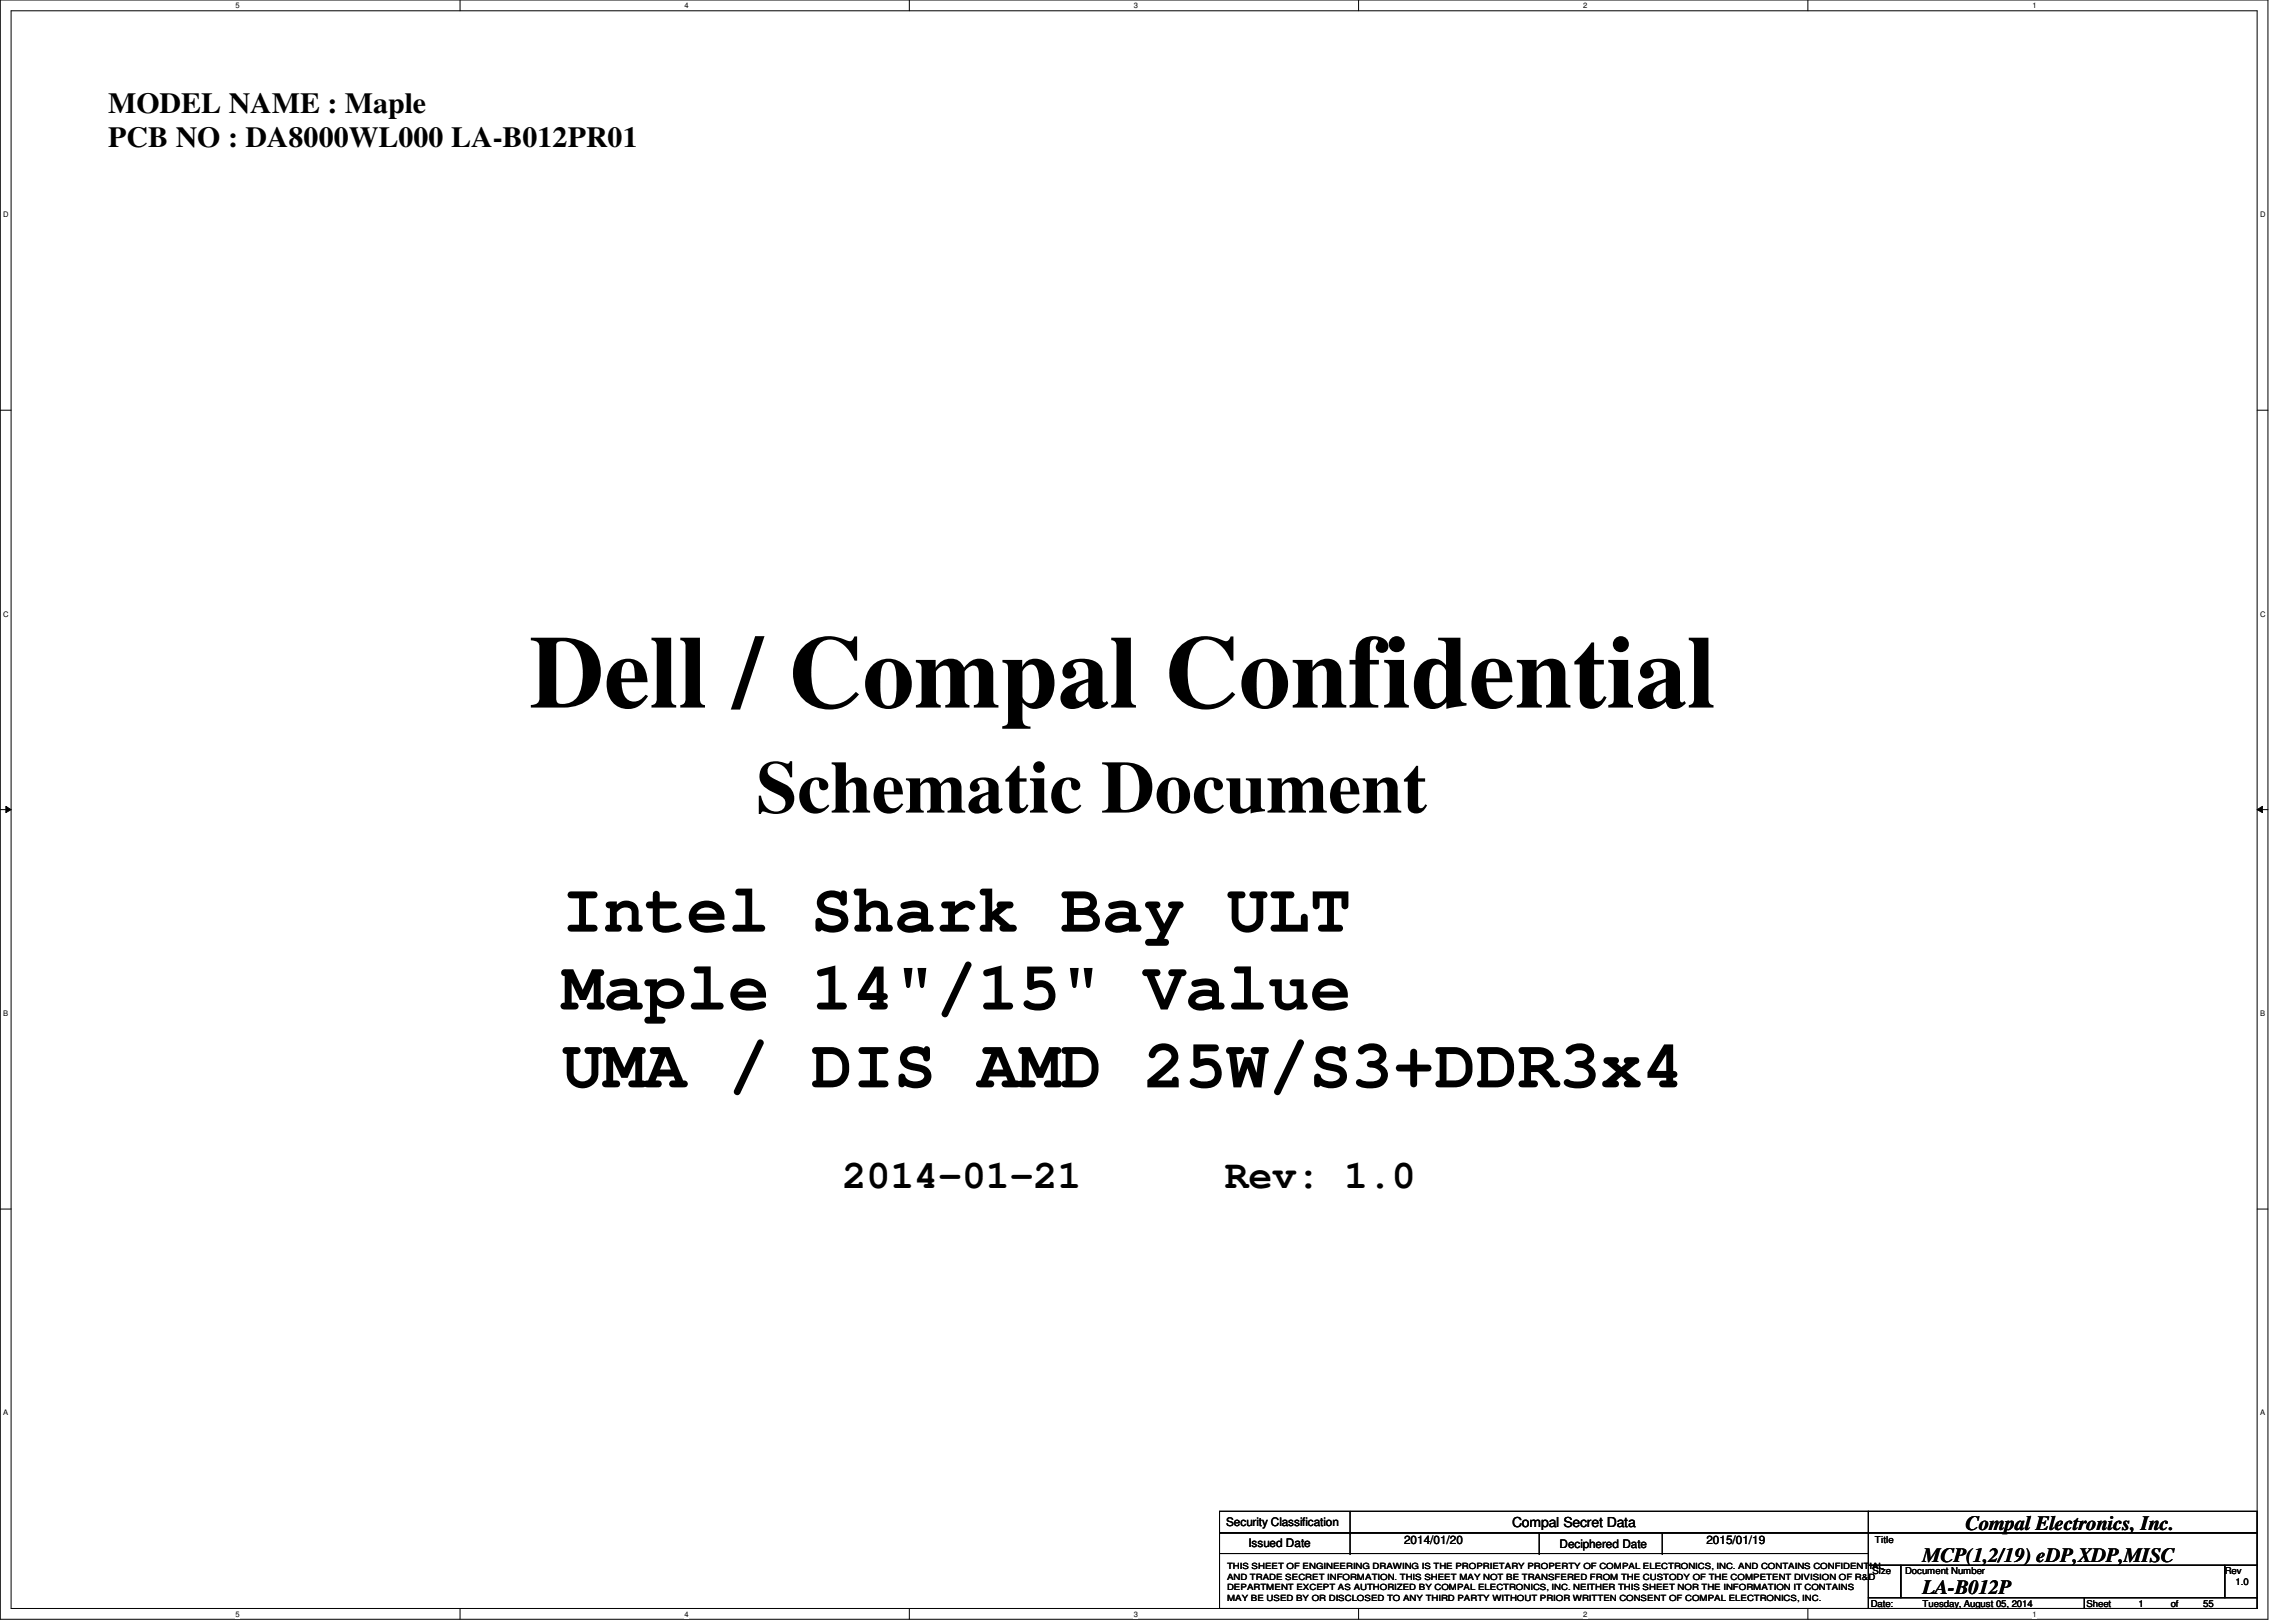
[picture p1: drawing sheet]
<svg xmlns="http://www.w3.org/2000/svg" width="297mm" height="210mm" viewBox="0 0 297 210" stroke-linecap="round" stroke-linejoin="round" font-family="sans-serif">
<defs><g id="words">
<text font-size="13.4" x="68.5" y="91.6">Dell / Compal Confidential</text>
<text font-size="9.6" x="97.8" y="105.2">Schematic Document</text>
<g font-size="8.9">
<text x="72.7" y="120.6">Intel Shark Bay ULT</text>
<text x="72.7" y="130.6">Maple 14&quot;/15&quot; Value</text>
<text x="72.7" y="140.7">UMA / DIS AMD 25W/S3+DDR3x4</text>
</g>
<g font-size="5.2">
<text x="109" y="153.8">2014-01-21</text>
<text x="158.5" y="153.8">Rev: 1.0</text>
</g>
<g font-size="3.8">
<text x="14" y="14.6">MODEL NAME : Maple</text>
<text x="14" y="19">PCB NO : DA8000WL000 LA-B012PR01</text>
</g>
<g font-size="2.6">
<text x="254.3" y="198">Compal Electronics, Inc.</text>
<text x="248.7" y="202.1">MCP(1,2/19) eDP,XDP,MISC</text>
<text x="248.7" y="206.3">LA-B012P</text>
</g>
<text font-size="1.8" x="195.6" y="197.6">Compal Secret Data</text>
<g font-size="1.5">
<text x="158.6" y="197.5">Security Classification</text>
<text x="161.5" y="200.2">Issued Date</text>
<text x="181.6" y="199.8">2014/01/20</text>
<text x="201.8" y="200.3">Deciphered Date</text>
<text x="220.8" y="199.8">2015/01/19</text>
</g>
<g font-size="1.2">
<text x="242.3" y="203.7">Size</text>
<text x="242.6" y="199.6">Title</text>
<text x="246.5" y="203.7">Document Number</text>
<text x="287.8" y="203.7">Rev</text>
<text x="242" y="207.9">Date:</text>
<text x="248.7" y="207.9">Tuesday, August 05, 2014</text>
<text x="270" y="207.9">Sheet</text>
<text x="276.6" y="207.9">1</text>
<text x="280.8" y="207.9">of</text>
<text x="285" y="207.9">55</text>
<text x="289.2" y="205.1">1.0</text>
</g>
<g font-size="1.1">
<text x="158.7" y="203.1">THIS SHEET OF ENGINEERING DRAWING IS THE PROPRIETARY PROPERTY OF COMPAL ELECTRONICS, INC. AND CONTAINS CONFIDENTIAL</text>
<text x="158.7" y="204.4">AND TRADE SECRET INFORMATION. THIS SHEET MAY NOT BE TRANSFERED FROM THE CUSTODY OF THE COMPETENT DIVISION OF R&amp;D</text>
<text x="158.7" y="205.8">DEPARTMENT EXCEPT AS AUTHORIZED BY COMPAL ELECTRONICS, INC. NEITHER THIS SHEET NOR THE INFORMATION IT CONTAINS</text>
<text x="158.7" y="207.1">MAY BE USED BY OR DISCLOSED TO ANY THIRD PARTY WITHOUT PRIOR WRITTEN CONSENT OF COMPAL ELECTRONICS, INC.</text>
</g>
<g font-size="1">
<text x="30.5" y="1.1">5</text>
<text x="88.6" y="1.1">4</text>
<text x="146.7" y="1.1">3</text>
<text x="204.8" y="1.1">2</text>
<text x="262.9" y="1.1">1</text>
<text x=".4" y="28.1">D</text>
<text x="292.4" y="28.1">D</text>
<text x=".4" y="79.8">C</text>
<text x="292.4" y="79.8">C</text>
<text x=".4" y="131.5">B</text>
<text x="292.4" y="131.5">B</text>
<text x=".4" y="183.2">A</text>
<text x="292.4" y="183.2">A</text>
<text x="30.5" y="209.2">5</text>
<text x="88.6" y="209.2">4</text>
<text x="146.7" y="209.2">3</text>
<text x="204.8" y="209.2">2</text>
<text x="262.9" y="209.2">1</text>
</g>
</g></defs>
<path d="M0 0h293.4v209.5h-293.4zM1.4 1.4h290.6v206.8h-290.6z" fill="none" stroke="#000" stroke-width=".13"/>
<g fill="#fff">
<path d="M30.5 .2h.5v1.1h-.5z"/>
<path d="M30.5 208.3h.5v1.1h-.5z"/>
</g>
<path d="M59.5 0v1.4M59.5 208.2v1.3" fill="none" stroke="#000" stroke-width=".13"/>
<g fill="#fff">
<path d="M88.6 .2h.5v1.1h-.5z"/>
<path d="M88.6 208.3h.5v1.1h-.5z"/>
</g>
<path d="M117.6 0v1.4M117.6 208.2v1.3" fill="none" stroke="#000" stroke-width=".13"/>
<g fill="#fff">
<path d="M146.7 .2h.5v1.1h-.5z"/>
<path d="M146.7 208.3h.5v1.1h-.5z"/>
</g>
<path d="M175.8 0v1.4M175.8 208.2v1.3" fill="none" stroke="#000" stroke-width=".13"/>
<g fill="#fff">
<path d="M204.8 .2h.6v1.1h-.6z"/>
<path d="M204.8 208.3h.6v1.1h-.6z"/>
</g>
<path d="M233.9 0v1.4M233.9 208.2v1.3" fill="none" stroke="#000" stroke-width=".13"/>
<g fill="#fff">
<path d="M262.9 .2h.6v1.1h-.6z"/>
<path d="M262.9 208.3h.6v1.1h-.6z"/>
<path d="M.4 27.2h.7v1.1h-.7z"/>
<path d="M292.4 27.2h.7v1.1h-.7z"/>
<path d="M.4 78.9h.7v1.1h-.7z"/>
<path d="M292.4 78.9h.7v1.1h-.7z"/>
</g>
<path d="M0 53.1h1.4M292 53.1h1.4" fill="none" stroke="#000" stroke-width=".13"/>
<g fill="#fff">
<path d="M.4 130.6h.7v1.1h-.7z"/>
<path d="M292.4 130.6h.6v1.1h-.6z"/>
</g>
<path d="M0 104.8h1.4M.8 104.4l.6 .4-.6 .4zM292 104.8l.7-.4v.8zM292 104.8h1.4" fill="none" stroke="#000" stroke-width=".13"/>
<path d="M.8 104.4l.6 .4-.6 .4zM292 104.8l.7-.4v.8z" fill="#000"/>
<g fill="#fff">
<path d="M.4 182.3h.7v1.1h-.7z"/>
<path d="M292.4 182.3h.6v1.1h-.6z"/>
</g>
<g fill="none" stroke="#000" stroke-width=".13">
<path d="M0 156.5h1.4M292 156.5h1.4M157.8 195.6h83.9v2.8h-83.9zM157.8 198.4h83.9v2.6h-83.9zM174.7 198.4h.1M174.7 195.6v5.4M199.1 198.4v2.6M215 198.4v2.6M241.7 195.6h50.3v2.8h-50.3zM241.7 198.4h50.3v4.2h-50.3zM157.8 201h83.9v7.2h-83.9zM174.7 201h.1"/>
<path d="M199.1 201h.1M215 201h.1M241.7 202.6h4.2v4.2h-4.2zM241.7 206.8h28v1.4h-28zM245.9 202.6h41.9v4.2h-41.9zM269.7 206.8h22.3v1.4h-22.3zM287.8 202.6h4.2v4.2h-4.2z"/>
</g>
<use href="#words"/>
</svg>
